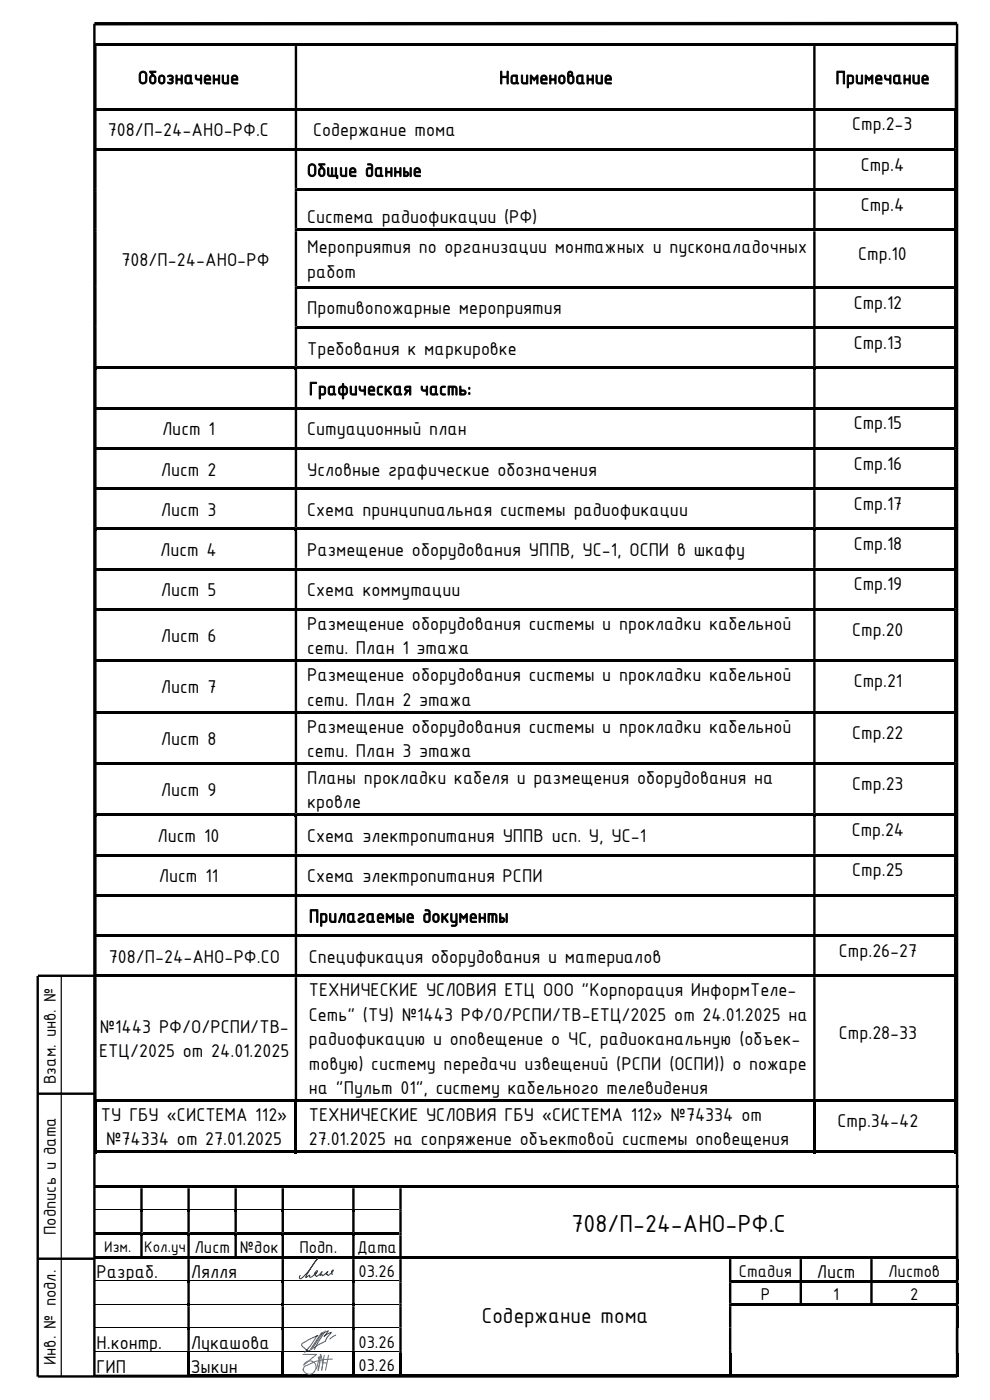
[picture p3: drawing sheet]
<svg xmlns="http://www.w3.org/2000/svg" width="210mm" height="297mm" viewBox="0 0 210 297" stroke-linecap="round" stroke-linejoin="round" font-family="sans-serif">
<defs><g id="words">
<text font-size="5.6" x="121.2" y="261.3">708/П-24-АНО-РФ.С</text>
<text font-size="5" x="102.2" y="280.7">Содержание тома</text>
<g font-size="4.2">
<text x="29.3" y="17.8">Обозначение</text>
<text x="105.9" y="17.8">Наименование</text>
<text x="177.3" y="17.8">Примечание</text>
<text x="22.9" y="28.9">708/П-24-АНО-РФ.С</text>
<text x="66.4" y="28.9">Содержание тома</text>
<text x="180.8" y="27.6">Стр.2-3</text>
<text x="65.1" y="37.5">Общие данные</text>
<text x="182.6" y="36.2">Стр.4</text>
<text x="65.2" y="47.4">Система радиофикации (РФ)</text>
<text x="182.6" y="44.7">Стр.4</text>
<text x="65.2" y="53.8">Мероприятия по организации монтажных и пусконаладочных</text>
<text x="25.8" y="56.3">708/П-24-АНО-РФ</text>
<text x="65.2" y="59">работ</text>
<text x="182" y="55.1">Стр.10</text>
<text x="181.1" y="65.5">Стр.12</text>
<text x="65.2" y="66.7">Противопожарные мероприятия</text>
<text x="65.2" y="75.3">Требования к маркировке</text>
<text x="181.1" y="74">Стр.13</text>
<text x="65.5" y="83.8">Графическая часть:</text>
<text x="34.4" y="92.3">Лист 1</text>
<text x="65.2" y="92.3">Ситуационный план</text>
<text x="181.1" y="91.1">Стр.15</text>
<text x="34.1" y="100.9">Лист 2</text>
<text x="65.2" y="100.9">Условные графические обозначения</text>
<text x="181.1" y="99.6">Стр.16</text>
<text x="34.1" y="109.4">Лист 3</text>
<text x="65.2" y="109.4">Схема принципиальная системы радиофикации</text>
<text x="181.1" y="108.2">Стр.17</text>
<text x="34" y="117.9">Лист 4</text>
<text x="65.2" y="117.9">Размещение оборудования УППВ, УС-1, ОСПИ в шкафу</text>
<text x="181.1" y="116.7">Стр.18</text>
<text x="181.1" y="125.2">Стр.19</text>
<text x="34.1" y="126.5">Лист 5</text>
<text x="65.2" y="126.5">Схема коммутации</text>
<text x="34.1" y="136.2">Лист 6</text>
<text x="65.2" y="133.6">Размещение оборудования системы и прокладки кабельной</text>
<text x="180.8" y="135">Стр.20</text>
<text x="65.2" y="138.8">сети. План 1 этажа</text>
<text x="34.1" y="147.1">Лист 7</text>
<text x="65.2" y="144.5">Размещение оборудования системы и прокладки кабельной</text>
<text x="65.2" y="149.7">сети. План 2 этажа</text>
<text x="181.1" y="145.8">Стр.21</text>
<text x="65.2" y="155.4">Размещение оборудования системы и прокладки кабельной</text>
<text x="34.1" y="158">Лист 8</text>
<text x="65.2" y="160.6">сети. План 3 этажа</text>
<text x="180.8" y="156.8">Стр.22</text>
<text x="65.2" y="166.3">Планы прокладки кабеля и размещения оборудования на</text>
<text x="180.8" y="167.6">Стр.23</text>
<text x="34.1" y="168.9">Лист 9</text>
<text x="65.2" y="171.5">кровле</text>
<text x="33.4" y="178.6">Лист 10</text>
<text x="65.2" y="178.6">Схема электропитания УППВ исп. У, УС-1</text>
<text x="180.7" y="177.4">Стр.24</text>
<text x="180.8" y="185.9">Стр.25</text>
<text x="33.7" y="187.2">Лист 11</text>
<text x="65.2" y="187.2">Схема электропитания РСПИ</text>
<text x="65.5" y="195.7">Прилагаемые документы</text>
<text x="178" y="203">Стр.26-27</text>
<text x="23.1" y="204.2">708/П-24-АНО-РФ.СО</text>
<text x="65.5" y="204.2">Спецификация оборудования и материалов</text>
<text x="65.5" y="211.4">ТЕХНИЧЕСКИЕ УСЛОВИЯ ЕТЦ ООО &quot;Корпорация ИнформТеле-</text>
<text x="21.2" y="219.1">№1443 РФ/О/РСПИ/ТВ-</text>
<text x="65.5" y="216.5">Сеть&quot; (ТУ) №1443 РФ/О/РСПИ/ТВ-ЕТЦ/2025 от 24.01.2025 на</text>
<text x="65.5" y="221.7">радиофикацию и оповещение о ЧС, радиоканальную (объек-</text>
<text x="178" y="220.5">Стр.28-33</text>
<text x="21" y="224.3">ЕТЦ/2025 от 24.01.2025</text>
<text x="65.5" y="226.9">товую) систему передачи извещений (РСПИ (ОСПИ)) о пожаре</text>
<text x="65.5" y="232.1">на &quot;Пульт 01&quot;, систему кабельного телевидения</text>
<text x="21.4" y="237.8">ТУ ГБУ «СИСТЕМА 112»</text>
<text x="65.5" y="237.8">ТЕХНИЧЕСКИЕ УСЛОВИЯ ГБУ «СИСТЕМА 112» №74334 от</text>
<text x="177.7" y="239.1">Стр.34-42</text>
<text x="22.5" y="243">№74334 от 27.01.2025</text>
<text x="65.5" y="243">27.01.2025 на сопряжение объектовой системы оповещения</text>
<text x="20.5" y="271.2">Разраб.</text>
<text x="40.5" y="271.2">Лялля</text>
<text x="173.3" y="271.1">Лист</text>
<text x="20.5" y="286.2">Н.контр.</text>
<text x="40.5" y="286.2">Лукашова</text>
<text x="20.5" y="291.2">ГИП</text>
<text x="40.5" y="291.2">Зыкин</text>
</g>
<g font-size="3.9">
<text x="11.8" y="230" transform="rotate(-90 11.8 230)">Взам. инв. №</text>
<text x="11.8" y="262" transform="rotate(-90 11.8 262)">Подпись и дата</text>
<text x="41.3" y="265.9">Лист</text>
<text x="50.9" y="265.9">№док</text>
<text x="63.5" y="265.9">Подп.</text>
<text x="75.7" y="265.9">Дата</text>
<text x="76" y="270.8">03.26</text>
<text x="156.7" y="270.8">Стадия</text>
<text x="161.4" y="275.8">Р</text>
<text x="176.7" y="275.8">1</text>
<text x="188.4" y="270.8">Листов</text>
<text x="193.1" y="275.8">2</text>
<text x="76" y="285.9">03.26</text>
<text x="11.8" y="289.7" transform="rotate(-90 11.8 289.7)">Инв. № подл.</text>
<text x="76" y="290.9">03.26</text>
</g>
<g font-size="3.5">
<text x="22.1" y="265.5">Изм.</text>
<text x="30.6" y="265.5">Кол.уч</text>
</g>
</g></defs>
<path d="M203 5h-183" fill="none" stroke="#000" stroke-width=".72" stroke-linecap="butt"/>
<g fill="#000">
<path d="M20 251.5h9.8v.6h-9.8zM29.8 256.5h.5v.6h-.5zM30.3 251.5h9.5v.6h-9.5zM39.8 256.5h.5v.6h-.5zM40.3 251.5h9.4v.6h-9.4zM49.7 256.5h.5v.6h-.5zM50.2 251.5h9.5v.6h-9.5zM59.7 256.5h.5v.6h-.5zM60.2 251.5h14.5v.6h-14.5zM74.7 256.5h.5v.6h-.5zM75.2 251.5h9.5v.6h-9.5zM85.2 251.5h117.6v.6h-117.6z"/>
<path d="M20 261.5h9.8v.5h-9.8zM29.8 261.5h.5v.6h-.5zM30.3 261.5h9.5v.5h-9.5zM30.3 266.6h9.5v.5h-9.5zM39.8 261.5h.5v.6h-.5zM39.8 266.6h.5v.5h-.5zM39.8 271.6h.5v.5h-.5zM39.8 276.6h.5v.5h-.5zM40.3 261.5h9.4v.5h-9.4zM49.7 261.5h.5v.6h-.5zM50.2 261.5h9.5v.5h-9.5zM50.2 266.6h9.5v.5h-9.5z"/>
<path d="M59.7 261.5h.5v.6h-.5zM59.7 266.6h.5v.5h-.5zM59.7 271.6h.5v.5h-.5zM59.7 276.6h.5v.5h-.5zM60.2 261.5h14.5v.5h-14.5zM60.2 266.6h14.5v.5h-14.5zM74.7 261.5h.5v.6h-.5zM74.7 266.6h.5v.5h-.5zM74.7 271.6h.5v.5h-.5zM74.7 276.6h.5v.5h-.5zM75.2 261.5h9.5v.5h-9.5zM75.2 266.6h9.5v.5h-9.5z"/>
<path d="M84.7 266.6h.5v.5h-.5zM85.2 266.6h69.4v.5h-69.4zM155.2 266.6h14.4v.5h-14.4zM155.2 271.6h14.4v.5h-14.4zM169.6 271.6h.5v.5h-.5zM170.1 266.6h14.5v.5h-14.5zM170.1 271.6h14.5v.5h-14.5zM184.6 271.6h.5v.5h-.5zM185.1 266.6h17.7v.5h-17.7zM185.1 271.6h17.7v.5h-17.7zM185.1 276.6h17.7v.5h-17.7zM202.8 267.1h.5v4.5h-.5z"/>
<path d="M202.8 272.1h.5v4.5h-.5zM202.8 277.1h.5v4.5h-.5zM39.8 281.6h.5v.6h-.5zM39.8 286.6h.5v.5h-.5zM40.3 291.6h19.4v.5h-19.4zM59.7 281.6h.5v.6h-.5zM59.7 286.6h.5v.5h-.5zM60.2 291.6h14.5v.5h-14.5zM74.7 281.6h.5v.6h-.5zM74.7 286.6h.5v.5h-.5zM75.2 291.6h9.5v.5h-9.5zM85.2 291.6h69.4v.5h-69.4z"/>
<path d="M155.2 291.6h47.6v.5h-47.6zM202.8 291.6h.5v.5h-.5z"/>
</g>
<g fill="#000">
<path d="M29.8 251.5h.5v.6h-.5z" fill-rule="evenodd"/>
<path d="M29.8 252.1h.5v4.4h-.5zM39.8 252.1h.5v4.4h-.5zM49.7 252.1h.5v4.4h-.5zM59.7 252.1h.5v4.4h-.5zM74.7 252.1h.5v4.4h-.5zM84.7 252.1h.5v4.4h-.5zM202.8 252.1h.5v4.4h-.5z" fill-rule="evenodd"/>
<path d="M39.8 251.5h.5v.6h-.5z" fill-rule="evenodd"/>
<path d="M49.7 251.5h.5v.6h-.5z" fill-rule="evenodd"/>
<path d="M59.7 251.5h.5v.6h-.5z" fill-rule="evenodd"/>
<path d="M74.7 251.5h.5v.6h-.5z" fill-rule="evenodd"/>
<path d="M84.7 251.5h.5v.6h-.5z" fill-rule="evenodd"/>
<path d="M84.7 256.5h.5v.6h-.5zM202.8 256.5h.5v.6h-.5zM29.8 257.1h.5v4.4h-.5zM39.8 257.1h.5v4.4h-.5zM49.7 257.1h.5v4.4h-.5zM59.7 257.1h.5v4.4h-.5zM74.7 257.1h.5v4.4h-.5z" fill-rule="evenodd"/>
<path d="M84.7 257.1h.5v4.4h-.5zM202.8 257.1h.5v4.4h-.5z" fill-rule="evenodd"/>
<path d="M202.8 251.5h.5v.6h-.5z" fill-rule="evenodd"/>
<path d="M20 266.6h10.3v.5h-10.3z" fill-rule="evenodd"/>
<path d="M40.3 266.6h9.9v.5h-9.9z" fill-rule="evenodd"/>
<path d="M84.7 261.5h.5v.6h-.5zM202.8 261.5h.5v.6h-.5zM29.8 262.1h.5v4.5h-.5zM39.8 262.1h.5v4.5h-.5zM49.7 262.1h.5v4.5h-.5zM59.7 262.1h.5v4.5h-.5zM74.7 262.1h.5v4.5h-.5z" fill-rule="evenodd"/>
<path d="M84.7 262.1h.5v4.5h-.5zM202.8 262.1h.5v4.5h-.5z" fill-rule="evenodd"/>
<path d="M84.7 271.6h.5v.5h-.5zM154.6 271.6h.6v.5h-.6z" fill-rule="evenodd"/>
<path d="M84.7 276.6h.5v.5h-.5zM154.6 276.6h.6v.5h-.6z" fill-rule="evenodd"/>
<path d="M154.6 266.6h.6v.5h-.6z" fill-rule="evenodd"/>
<path d="M155.2 276.6h29.9v.5h-29.9z" fill-rule="evenodd"/>
<path d="M169.6 266.6h.5v.5h-.5z" fill-rule="evenodd"/>
<path d="M184.6 266.6h.5v.5h-.5z" fill-rule="evenodd"/>
<path d="M202.8 266.6h.5v.5h-.5zM39.8 267.1h.5v4.5h-.5zM59.7 267.1h.5v4.5h-.5zM74.7 267.1h.5v4.5h-.5zM84.7 267.1h.5v4.5h-.5zM154.6 267.1h.6v4.5h-.6zM169.6 267.1h.5v4.5h-.5zM184.6 267.1h.5v4.5h-.5z" fill-rule="evenodd"/>
<path d="M202.8 271.6h.5v.5h-.5zM39.8 272.1h.5v4.5h-.5zM59.7 272.1h.5v4.5h-.5zM74.7 272.1h.5v4.5h-.5zM84.7 272.1h.5v4.5h-.5zM154.6 272.1h.6v4.5h-.6zM169.6 272.1h.5v4.5h-.5zM184.6 272.1h.5v4.5h-.5z" fill-rule="evenodd"/>
<path d="M202.8 276.6h.5v.5h-.5zM39.8 277.1h.5v4.5h-.5zM59.7 277.1h.5v4.5h-.5zM74.7 277.1h.5v4.5h-.5zM84.7 277.1h.5v4.5h-.5zM154.6 277.1h.6v4.5h-.6z" fill-rule="evenodd"/>
<path d="M39.8 287.1h.5v5h-.5z" fill-rule="evenodd"/>
<path d="M59.7 287.1h.5v5h-.5z" fill-rule="evenodd"/>
<path d="M74.7 287.1h.5v5h-.5z" fill-rule="evenodd"/>
<path d="M84.7 281.6h.5v.6h-.5zM154.6 281.6h.6v.6h-.6zM202.8 281.6h.5v.6h-.5zM39.8 282.2h.5v4.4h-.5zM59.7 282.2h.5v4.4h-.5zM74.7 282.2h.5v4.4h-.5z" fill-rule="evenodd"/>
<path d="M84.7 282.2h.5v4.4h-.5zM154.6 282.2h.6v4.4h-.6zM202.8 282.2h.5v4.4h-.5z" fill-rule="evenodd"/>
<path d="M84.7 286.6h.5v.5h-.5zM154.6 286.6h.6v.5h-.6zM202.8 286.6h.5v.5h-.5zM20 291.6h19.8v.5h-19.8z" fill-rule="evenodd"/>
<path d="M84.7 287.1h.5v5h-.5z" fill-rule="evenodd"/>
<path d="M154.6 287.1h.6v5h-.6z" fill-rule="evenodd"/>
<path d="M202.8 287.1h.5v5h-.5z" fill-rule="evenodd"/>
</g>
<g fill="none" stroke="#000" stroke-width=".21">
<path d="M20 256.6h9.8M30.3 256.6h9.5M40.3 256.6h9.4M50.2 256.6h9.5M60.2 256.6h14.5M75.2 256.6h9.5M20 271.7h19.8M20 276.6h19.8M40.3 271.7h19.4M40.3 276.6h19.4M60.2 271.7h14.5M60.2 276.6h14.5"/>
<path d="M75.2 271.7h9.5M75.2 276.6h9.5M20 281.7h19.8M20 286.7h19.8M40.3 281.7h19.4M40.3 286.7h19.4M60.2 281.7h14.5M60.2 286.7h14.5M75.2 281.7h9.5M75.2 286.7h9.5"/>
</g>
<path d="M20 5v287M203 5v287h-195M8 207.1v85M8 207h12M8 232h12M8 267h12" fill="none" stroke="#000" stroke-width=".51"/>
<path d="M13 207.1v85" fill="none" stroke="#000" stroke-width=".25"/>
<path d="M68.2 282.8l-2.5 3.7h-.5l-1-.8-.2-.3 .1-.3 1.5-.9 1.9-.9-.4 .2-1.3 2-1.2 1.4M68.2 283l1.5-.7-1 1.2 1.6-.8-1 1.2a2.74 2.74 0 0 1-1.9 1.5l-.9 .6M68.6 282.6l-2.5 3.7M69 282.3l-2.3 4M71.2 283.2l-1.2 .9" fill="none" stroke="#00f" stroke-width=".21"/>
<path d="M70.5 270.4l-.1-.2a.41 .41 0 0 1-.1-.5 .41 .41 0 0 1 .4-.2l-1 1a.17 .17 0 0 1-.2 .1 .17 .17 0 0 1-.1-.2h-.2v-.2l.4-.4-1.1 .8-.2-.2-.4 .2 .4-.8-.5 .6-.7 .4-.1-.3-.2 .1 .3-.5-.3 .1v-.1l.4-.5h.2l-.1 .3-.5 .4a1.22 1.22 0 0 1-1.1 .6v-.4l-.8 .5v-.2l1.8-2.9 .7-.9-.3 .3a13.3 13.3 0 0 1-3.3 4l-.3-.2 .2-.5" fill="none" stroke="#003f7f" stroke-width=".21"/>
<path d="M64.3 290.5a1.4 1.4 0 0 0 1 1 1.4 1.4 0 0 0 1.4-.5M64.4 289.6a1.35 1.35 0 0 1 2.1-.7 1.35 1.35 0 0 1 .1 2.1M68 287.3l-.1 1.8-.5 1.6M68.1 287.3l.3 2.3-.2 1.1M68.5 289.1h.8" fill="none" stroke="#2776bb" stroke-width=".21"/>
<path d="M67.7 288h.2v.1h-.2z" fill-rule="evenodd" fill="#2776bb"/>
<path d="M67.7 288h.2v.1h-.2z" fill="none" stroke="#2776bb" stroke-width=".21"/>
<path d="M67.6 287.9h.2v.2h-.2z" fill-rule="evenodd" fill="#2776bb"/>
<path d="M67.6 287.9h.2v.2h-.2z" fill="none" stroke="#2776bb" stroke-width=".21"/>
<path d="M67.5 288h.2v.1h-.2z" fill-rule="evenodd" fill="#2776bb"/>
<path d="M67.5 288h.2v.1h-.2z" fill="none" stroke="#2776bb" stroke-width=".21"/>
<path d="M67.6 288.1h.2v.1h-.2z" fill-rule="evenodd" fill="#2776bb"/>
<path d="M64.3 287.3h2.9l-2.8 2.3M65 289.7l-.5 .3-.2 .6M67.6 288.1h.2v.1h-.2zM67.7 288.1l.1 1.3-.3 1.4M67.8 288l-.6 2.3M68.8 287.5l-.6 3.2M69.7 287.5l-.6 3.2M70.5 288.3l-1.9 .1-1.8 .5-1.7 .8" fill="none" stroke="#2776bb" stroke-width=".21"/>
<g fill="#000">
<path d="M20 9.2h.5v.6h-.5z" fill-rule="evenodd"/>
<path d="M20 9.8h.5v13.1h-.5zM62.5 9.8h.5v13.1h-.5zM172.5 9.8h.5v13.1h-.5zM202.5 9.8h.5v13.1h-.5z" fill-rule="evenodd"/>
<path d="M62.5 9.2h.5v.6h-.5z" fill-rule="evenodd"/>
<path d="M172.5 9.2h.5v.6h-.5z" fill-rule="evenodd"/>
<path d="M202.5 9.2h.5v.6h-.5z" fill-rule="evenodd"/>
<path d="M202.5 22.9h.5v.6h-.5zM20 23.5h.5v8h-.5zM62.5 23.5h.5v8h-.5zM172.5 23.5h.5v8h-.5z" fill-rule="evenodd"/>
<path d="M202.5 31.5h.5v.5h-.5zM20 32h.5v8h-.5zM62.5 32h.5v8h-.5zM172.5 32h.5v8h-.5z" fill-rule="evenodd"/>
<path d="M20 40h.5v.6h-.5zM62.5 40h.5v.6h-.5z" fill-rule="evenodd"/>
<path d="M20 48.5h.5v.6h-.5zM62.5 48.5h.5v.6h-.5z" fill-rule="evenodd"/>
<path d="M202.5 40h.5v.6h-.5zM20 40.6h.5v7.9h-.5zM62.5 40.6h.5v7.9h-.5zM172.5 40.6h.5v7.9h-.5z" fill-rule="evenodd"/>
<path d="M202.5 48.5h.5v.6h-.5zM20 49.1h.5v11.6h-.5zM62.5 49.1h.5v11.6h-.5zM172.5 49.1h.5v11.6h-.5z" fill-rule="evenodd"/>
<path d="M20 60.7h.5v.6h-.5zM62.5 60.7h.5v.6h-.5z" fill-rule="evenodd"/>
<path d="M20 69.3h.5v.5h-.5zM62.5 69.3h.5v.5h-.5z" fill-rule="evenodd"/>
<path d="M202.5 60.7h.5v.6h-.5zM20 61.3h.5v8h-.5zM62.5 61.3h.5v8h-.5zM172.5 61.3h.5v8h-.5z" fill-rule="evenodd"/>
<path d="M202.5 69.3h.5v.5h-.5zM20 69.8h.5v8h-.5zM62.5 69.8h.5v8h-.5zM172.5 69.8h.5v8h-.5z" fill-rule="evenodd"/>
<path d="M202.5 77.8h.5v.6h-.5zM20 78.4h.5v8h-.5zM62.5 78.4h.5v8h-.5zM172.5 78.4h.5v8h-.5z" fill-rule="evenodd"/>
<path d="M202.5 86.4h.5v.5h-.5zM20 86.9h.5v8h-.5zM62.5 86.9h.5v8h-.5zM172.5 86.9h.5v8h-.5z" fill-rule="evenodd"/>
<path d="M202.5 94.9h.5v.5h-.5zM20 95.4h.5v8h-.5zM62.5 95.4h.5v8h-.5zM172.5 95.4h.5v8h-.5z" fill-rule="evenodd"/>
<path d="M202.5 103.4h.5v.6h-.5zM20 104h.5v8h-.5zM62.5 104h.5v8h-.5zM172.5 104h.5v8h-.5z" fill-rule="evenodd"/>
<path d="M202.5 112h.5v.5h-.5zM20 112.5h.5v8h-.5zM62.5 112.5h.5v8h-.5zM172.5 112.5h.5v8h-.5z" fill-rule="evenodd"/>
<path d="M202.5 120.5h.5v.5h-.5zM20 121h.5v8h-.5zM62.5 121h.5v8h-.5zM172.5 121h.5v8h-.5z" fill-rule="evenodd"/>
<path d="M202.5 129h.5v.6h-.5zM20 129.6h.5v10.3h-.5zM62.5 129.6h.5v10.3h-.5zM172.5 129.6h.5v10.3h-.5z" fill-rule="evenodd"/>
<path d="M202.5 139.9h.5v.6h-.5zM20 140.5h.5v10.3h-.5zM62.5 140.5h.5v10.3h-.5zM172.5 140.5h.5v10.3h-.5z" fill-rule="evenodd"/>
<path d="M202.5 150.8h.5v.6h-.5zM20 151.4h.5v10.3h-.5zM62.5 151.4h.5v10.3h-.5zM172.5 151.4h.5v10.3h-.5z" fill-rule="evenodd"/>
<path d="M202.5 161.7h.5v.6h-.5zM20 162.3h.5v10.3h-.5zM62.5 162.3h.5v10.3h-.5zM172.5 162.3h.5v10.3h-.5z" fill-rule="evenodd"/>
<path d="M202.5 172.6h.5v.6h-.5zM20 173.2h.5v7.9h-.5zM62.5 173.2h.5v7.9h-.5zM172.5 173.2h.5v7.9h-.5z" fill-rule="evenodd"/>
<path d="M202.5 181.1h.5v.6h-.5zM20 181.7h.5v8h-.5zM62.5 181.7h.5v8h-.5zM172.5 181.7h.5v8h-.5z" fill-rule="evenodd"/>
<path d="M202.5 189.7h.5v.5h-.5zM20 190.2h.5v8h-.5zM62.5 190.2h.5v8h-.5zM172.5 190.2h.5v8h-.5z" fill-rule="evenodd"/>
<path d="M202.5 198.2h.5v.6h-.5zM20 198.8h.5v8h-.5zM62.5 198.8h.5v8h-.5zM172.5 198.8h.5v8h-.5z" fill-rule="evenodd"/>
<path d="M202.5 206.8h.5v.5h-.5zM20 207.3h.5v25.9h-.5zM62.5 207.3h.5v25.9h-.5zM172.5 207.3h.5v25.9h-.5z" fill-rule="evenodd"/>
<path d="M20 233.8h.5v10.8h-.5z" fill-rule="evenodd"/>
<path d="M62.5 233.8h.5v10.8h-.5z" fill-rule="evenodd"/>
<path d="M172.5 233.8h.5v10.8h-.5z" fill-rule="evenodd"/>
<path d="M202.5 233.8h.5v10.8h-.5z" fill-rule="evenodd"/>
<path d="M20 244.1h42.5v.5h-42.5z" fill-rule="evenodd"/>
</g>
<g fill="#000">
<path d="M20.5 9.2h42v.5h-42zM63 9.2h109.5v.5h-109.5zM173 9.2h29.5v.5h-29.5zM20 22.9h.5v.6h-.5zM20 31.5h.5v.5h-.5zM20.5 22.9h42v.5h-42zM20.5 31.5h42v.5h-42zM62.5 22.9h.5v.6h-.5zM62.5 31.5h.5v.5h-.5zM63 22.9h109.5v.5h-109.5zM63 31.5h109.5v.5h-109.5zM172.5 22.9h.5v.6h-.5z"/>
<path d="M172.5 31.5h.5v.5h-.5zM173 22.9h29.5v.5h-29.5zM173 31.5h29.5v.5h-29.5zM202.5 23.5h.5v8h-.5zM202.5 32h.5v8h-.5zM63 40h109.5v.5h-109.5zM63 48.5h109.5v.5h-109.5zM172.5 40h.5v.6h-.5zM172.5 48.5h.5v.6h-.5zM173 40h29.5v.5h-29.5zM173 48.5h29.5v.5h-29.5zM202.5 40.6h.5v7.9h-.5z"/>
<path d="M202.5 49.1h.5v11.6h-.5zM20 77.8h.5v.6h-.5zM20.5 77.8h42v.5h-42zM62.5 77.8h.5v.6h-.5zM63 60.7h109.5v.6h-109.5zM63 69.3h109.5v.5h-109.5zM63 77.8h109.5v.5h-109.5zM172.5 60.7h.5v.6h-.5zM172.5 69.3h.5v.5h-.5zM172.5 77.8h.5v.6h-.5zM173 60.7h29.5v.6h-29.5zM173 69.3h29.5v.5h-29.5z"/>
<path d="M173 77.8h29.5v.5h-29.5zM202.5 61.3h.5v8h-.5zM202.5 69.8h.5v8h-.5zM202.5 78.4h.5v8h-.5zM20 86.4h.5v.5h-.5zM20 94.9h.5v.5h-.5zM20.5 86.4h42v.5h-42zM20.5 94.9h42v.5h-42zM62.5 86.4h.5v.5h-.5zM62.5 94.9h.5v.5h-.5zM63 86.4h109.5v.5h-109.5zM63 94.9h109.5v.5h-109.5z"/>
<path d="M172.5 86.4h.5v.5h-.5zM172.5 94.9h.5v.5h-.5zM173 86.4h29.5v.5h-29.5zM173 94.9h29.5v.5h-29.5zM202.5 86.9h.5v8h-.5zM202.5 95.4h.5v8h-.5zM20 103.4h.5v.6h-.5zM20 112h.5v.5h-.5zM20.5 103.4h42v.5h-42zM20.5 112h42v.5h-42zM62.5 103.4h.5v.6h-.5zM62.5 112h.5v.5h-.5z"/>
<path d="M63 103.4h109.5v.5h-109.5zM63 112h109.5v.5h-109.5zM172.5 103.4h.5v.6h-.5zM172.5 112h.5v.5h-.5zM173 103.4h29.5v.5h-29.5zM173 112h29.5v.5h-29.5zM202.5 104h.5v8h-.5zM202.5 112.5h.5v8h-.5zM20 120.5h.5v.5h-.5zM20 129h.5v.6h-.5zM20 139.9h.5v.6h-.5zM20.5 120.5h42v.5h-42z"/>
<path d="M20.5 129h42v.5h-42zM20.5 139.9h42v.5h-42zM62.5 120.5h.5v.5h-.5zM62.5 129h.5v.6h-.5zM62.5 139.9h.5v.6h-.5zM63 120.5h109.5v.5h-109.5zM63 129h109.5v.5h-109.5zM63 139.9h109.5v.5h-109.5zM172.5 120.5h.5v.5h-.5zM172.5 129h.5v.6h-.5zM172.5 139.9h.5v.6h-.5zM173 120.5h29.5v.5h-29.5z"/>
<path d="M173 129h29.5v.5h-29.5zM173 139.9h29.5v.5h-29.5zM202.5 121h.5v8h-.5zM202.5 129.6h.5v10.3h-.5zM20 150.8h.5v.6h-.5zM20.5 150.8h42v.5h-42zM62.5 150.8h.5v.6h-.5zM63 150.8h109.5v.5h-109.5zM172.5 150.8h.5v.6h-.5zM173 150.8h29.5v.5h-29.5zM202.5 140.5h.5v10.3h-.5zM202.5 151.4h.5v10.3h-.5z"/>
<path d="M20 161.7h.5v.6h-.5zM20 172.6h.5v.6h-.5zM20.5 161.7h42v.5h-42zM20.5 172.6h42v.5h-42zM62.5 161.7h.5v.6h-.5zM62.5 172.6h.5v.6h-.5zM63 161.7h109.5v.5h-109.5zM63 172.6h109.5v.5h-109.5zM172.5 161.7h.5v.6h-.5zM172.5 172.6h.5v.6h-.5zM173 161.7h29.5v.5h-29.5zM173 172.6h29.5v.5h-29.5z"/>
<path d="M202.5 162.3h.5v10.3h-.5zM202.5 173.2h.5v7.9h-.5zM20 181.1h.5v.6h-.5zM20 189.7h.5v.5h-.5zM20 198.2h.5v.6h-.5zM20.5 181.1h42v.6h-42zM20.5 189.7h42v.5h-42zM20.5 198.2h42v.6h-42zM62.5 181.1h.5v.6h-.5zM62.5 189.7h.5v.5h-.5zM62.5 198.2h.5v.6h-.5zM63 181.1h109.5v.6h-109.5z"/>
<path d="M63 189.7h109.5v.5h-109.5zM63 198.2h109.5v.6h-109.5zM172.5 181.1h.5v.6h-.5zM172.5 189.7h.5v.5h-.5zM172.5 198.2h.5v.6h-.5zM173 181.1h29.5v.6h-29.5zM173 189.7h29.5v.5h-29.5zM173 198.2h29.5v.6h-29.5zM202.5 181.7h.5v8h-.5zM202.5 190.2h.5v8h-.5zM202.5 198.8h.5v8h-.5zM20 206.8h.5v.5h-.5z"/>
<path d="M20.5 206.8h42v.5h-42zM62.5 206.8h.5v.5h-.5zM63 206.8h109.5v.5h-109.5zM172.5 206.8h.5v.5h-.5zM173 206.8h29.5v.5h-29.5zM202.5 207.3h.5v25.9h-.5zM20 233.2h.5v.6h-.5zM20.5 233.2h42v.5h-42zM62.5 233.2h.5v.6h-.5zM63 233.2h109.5v.5h-109.5zM172.5 233.2h.5v.6h-.5zM173 233.2h29.5v.5h-29.5z"/>
<path d="M202.5 233.2h.5v.6h-.5zM63 244.1h109.5v.5h-109.5zM173 244.1h29.5v.5h-29.5zM202.5 244.1h.5v.5h-.5z"/>
</g>
<use href="#words"/>
</svg>
